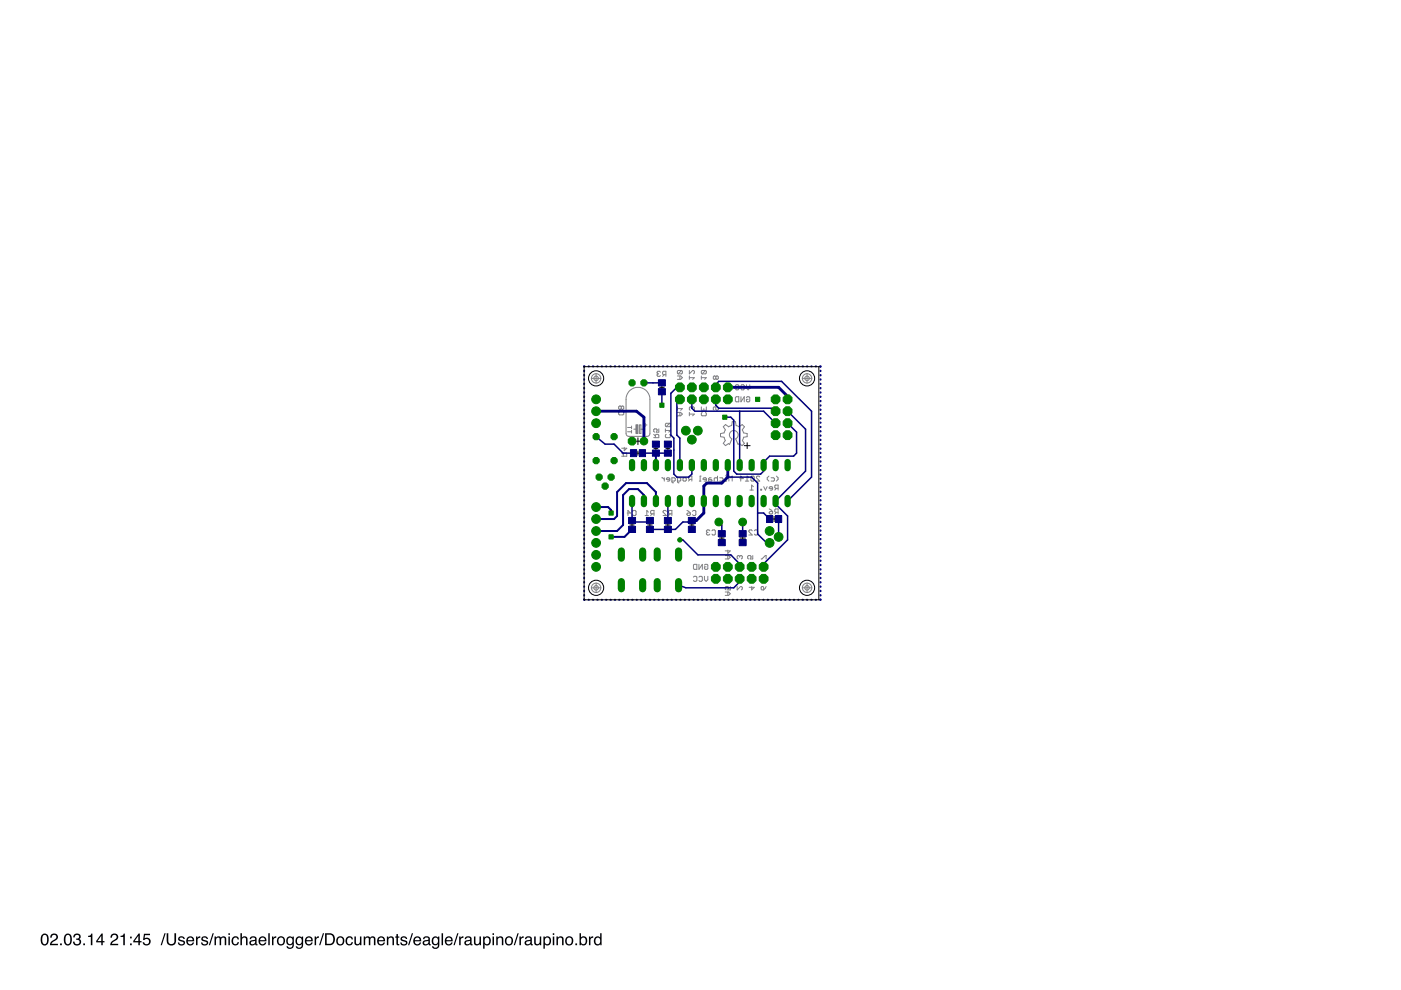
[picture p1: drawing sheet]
<svg xmlns="http://www.w3.org/2000/svg" width="297mm" height="210mm" viewBox="0 0 297 210" stroke-linecap="round" stroke-linejoin="round" font-family="sans-serif">
<path d="M9 198.1a.91 .91 0 0 1 1.1 .1 .91 .91 0 0 1 .2 1 .9 .9 0 0 1-.3 1.1 .9 .9 0 0 1-1.2-.2 1.91 1.91 0 0 1 .2-2zM9.2 198.3a1.65 1.65 0 0 0 .1 1.9h.2a1.25 1.25 0 0 0 .2-2zM10.9 198.1a.81 .81 0 0 1 1.3 .2 .81 .81 0 0 1-.5 1.2l-.8 .6h1.4v.3h-1.7a1.39 1.39 0 0 1 1.1-1.3 .5 .5 0 0 0 .2-.6 .5 .5 0 0 0-.6-.3 .5 .5 0 0 0-.3 .6h-.4zM12.7 200h.4v.4h-.4zM13.9 198.1a.91 .91 0 0 1 1.1 .1 .91 .91 0 0 1 .2 1 .9 .9 0 0 1-.3 1.1 .9 .9 0 0 1-1.2-.2 1.91 1.91 0 0 1 .2-2zM14.1 198.3a1.65 1.65 0 0 0 .1 1.9h.2a1.25 1.25 0 0 0 .2-2zM15.8 198.1a.72 .72 0 0 1 1-.1 .72 .72 0 0 1 .1 1l-.1 .1a.8 .8 0 0 1 .2 1.2 .8 .8 0 0 1-1.2 .1l-.3-.8h.3a.51 .51 0 0 0 .4 .7 .51 .51 0 0 0 .6-.5 .51 .51 0 0 0-.6-.5v-.3a.45 .45 0 0 0 .6-.3 .45 .45 0 0 0-.3-.5 .45 .45 0 0 0-.6 .2l-.1 .3h-.3zM17.7 200h.3v.4h-.3zM18.7 198.4l.4-.1 .2-.4h.3v2.5h-.3v-1.7h-.6zM21.5 198.4l-.8 1.1h.8zM21.5 197.9h.3v1.6h.4v.3h-.4v.6h-.3v-.6h-1.1v-.3zM23.7 198.1a.81 .81 0 0 1 1.3 .2 .81 .81 0 0 1-.6 1.2l-.7 .6h1.4v.3h-1.7a1.39 1.39 0 0 1 1.1-1.3 .5 .5 0 0 0 .2-.6 .5 .5 0 0 0-.7-.3 .5 .5 0 0 0-.3 .6h-.3zM25.6 198.4l.4-.1 .2-.4h.3v2.5h-.4v-1.7h-.5zM27.6 198.6h.3v.4h-.3zM27.6 200h.3v.4h-.3zM29.3 198.4l-.8 1.1h.8zM29.4 197.9h.2v1.6h.4v.3h-.4v.6h-.3v-.6h-1v-.3zM30.5 198h1.3v.3h-1l-.2 .7a.85 .85 0 0 1 1.3 .4 .85 .85 0 0 1-.6 1.1 .85 .85 0 0 1-1.1-.7h.4a.55 .55 0 0 0 .8 .2 .55 .55 0 0 0 .1-.8 .55 .55 0 0 0-.9 .1h-.3zM34.9 197.9h.2l-.8 2.5h-.2zM35.3 197.9h.4v1.5a.65 .65 0 0 0 .6 .8 .65 .65 0 0 0 .7-.8v-1.5h.3v1.4a1.01 1.01 0 0 1-1 1.2 1.01 1.01 0 0 1-1-1.2zM37.9 198.7a.74 .74 0 0 1 1.3 .4h-.3a.39 .39 0 0 0-.4-.3 .39 .39 0 0 0-.4 .3l.2 .2a.79 .79 0 0 1 .9 .7 .8 .8 0 0 1-.8 .5 .8 .8 0 0 1-.7-.7h.3a.45 .45 0 0 0 .5 .4 .45 .45 0 0 0 .4-.4l-.1-.1a.93 .93 0 0 1-1-.8zM39.7 198.8a.85 .85 0 0 1 1.1-.2 .85 .85 0 0 1 .4 1h-1.4a.53 .53 0 0 0 .4 .6 .53 .53 0 0 0 .6-.4h.3a.9 .9 0 0 1-1.2 .6 .9 .9 0 0 1-.3-1.4zM40 198.9l-.2 .4h1.1l-.4-.5zM41.6 198.6h.3v.3l.3-.4h.3v.4a.5 .5 0 0 0-.6 .4v1.1h-.3zM42.9 198.7a.74 .74 0 0 1 1.2 .4h-.3a.39 .39 0 0 0-.4-.3 .39 .39 0 0 0-.4 .3l.2 .2a.79 .79 0 0 1 .9 .7 .8 .8 0 0 1-.8 .5 .8 .8 0 0 1-.7-.7h.3a.45 .45 0 0 0 .5 .4 .45 .45 0 0 0 .4-.4l-.1-.1a.93 .93 0 0 1-1-.8zM45.1 197.9h.2l-.8 2.5h-.2zM45.5 198.6h.3v.2a.6 .6 0 0 1 1 0 .62 .62 0 0 1 .7-.3 .62 .62 0 0 1 .5 .7v1.2h-.4v-1.3a.4 .4 0 0 0-.5-.3 .4 .4 0 0 0-.2 .5v1.1h-.3v-1.2a.42 .42 0 0 0-.6-.4 .42 .42 0 0 0-.2 .6v1h-.3zM48.4 198.6h.3v1.8h-.3zM48.4 197.9h.3v.3h-.3zM49.3 198.8a.76 .76 0 0 1 .8-.3 .76 .76 0 0 1 .6 .7h-.3a.51 .51 0 0 0-.7-.4 .51 .51 0 0 0-.3 .7 .49 .49 0 0 0 .4 .7 .49 .49 0 0 0 .6-.4h.3a.83 .83 0 0 1-1.1 .6 .83 .83 0 0 1-.5-1.2zM51 197.9h.3v.9a.65 .65 0 0 1 .7-.3 .65 .65 0 0 1 .5 .7v1.2h-.3v-1.2a.46 .46 0 0 0-.6-.4 .46 .46 0 0 0-.3 .6v1h-.3zM53.2 199.8a.44 .44 0 0 0 .6 .4 .44 .44 0 0 0 .2-.7zM53.1 198.8a.8 .8 0 0 1 1.3 .2v1.1l.2 .1v.2h-.3l-.2-.2a.63 .63 0 0 1-1 .2 .63 .63 0 0 1 0-1l1-.2a.42 .42 0 0 0-.4-.5 .42 .42 0 0 0-.5 .4h-.2zM55 198.8a.85 .85 0 0 1 1.1-.2 .85 .85 0 0 1 .4 1h-1.4a.53 .53 0 0 0 .4 .6 .53 .53 0 0 0 .7-.4h.3a.9 .9 0 0 1-1.3 .6 .9 .9 0 0 1-.3-1.4zM55.3 198.9l-.2 .4h1.1l-.4-.5zM56.9 197.9h.3v2.5h-.3zM57.7 198.6h.3v.3l.3-.4h.3v.4a.5 .5 0 0 0-.6 .4v1.1h-.3zM59.3 198.9a.66 .66 0 0 0-.3 .9 .66 .66 0 0 0 1 .2 .67 .67 0 0 0 .1-.9 .67 .67 0 0 0-.8-.2zM58.9 198.8a.92 .92 0 0 1 1.3 .1 .92 .92 0 0 1 0 1.2 .92 .92 0 0 1-1.3 .1l-.2-.7zM60.9 198.8l.6-.3 .5 .3v-.2h.3v1.7a.81 .81 0 0 1-.6 .9 .81 .81 0 0 1-1-.6h.4a.53 .53 0 0 0 .7 .3 .53 .53 0 0 0 .2-.8 .8 .8 0 0 1-1.1 .2 .8 .8 0 0 1-.2-1.1zM61.2 198.9a.65 .65 0 0 0-.2 .9 .65 .65 0 0 0 .8 .2 .64 .64 0 0 0 .2-.8 .64 .64 0 0 0-.8-.3zM62.9 198.8l.5-.3 .6 .3v-.2h.3v1.7a.81 .81 0 0 1-.6 .9 .81 .81 0 0 1-1-.6h.3a.53 .53 0 0 0 .7 .3 .53 .53 0 0 0 .3-.8 .8 .8 0 0 1-1.1 .2 .8 .8 0 0 1-.2-1.1zM63.1 198.9a.65 .65 0 0 0-.1 .9 .65 .65 0 0 0 .8 .2 .64 .64 0 0 0 .2-.8 .64 .64 0 0 0-.9-.3zM64.9 198.8a.85 .85 0 0 1 1-.2 .85 .85 0 0 1 .4 1h-1.3a.53 .53 0 0 0 .4 .6 .53 .53 0 0 0 .6-.4h.3a.9 .9 0 0 1-1.3 .6 .9 .9 0 0 1-.3-1.4zM65.1 198.9l-.1 .4h1l-.3-.5zM66.7 198.6h.3v.3l.3-.4h.3v.4a.5 .5 0 0 0-.6 .4v1.1h-.3zM68.5 197.9h.2l-.8 2.5h-.2zM69.3 198.2v1.9h.6a.99 .99 0 0 0 .8-1 .99 .99 0 0 0-.8-.9zM68.9 197.9h1a1.29 1.29 0 0 1 1.1 1.2 1.29 1.29 0 0 1-1.1 1.3h-1zM71.8 198.9a.66 .66 0 0 0-.2 .9 .66 .66 0 0 0 1 .2 .67 .67 0 0 0 .1-.9 .67 .67 0 0 0-.9-.2zM71.5 198.8a.92 .92 0 0 1 1.3 .1 .92 .92 0 0 1 0 1.2 .92 .92 0 0 1-1.3 .1l-.2-.7zM73.5 198.8a.76 .76 0 0 1 .8-.3 .76 .76 0 0 1 .5 .7h-.3a.51 .51 0 0 0-.6-.4 .51 .51 0 0 0-.3 .7 .49 .49 0 0 0 .3 .7 .49 .49 0 0 0 .6-.4h.3a.83 .83 0 0 1-1.1 .6 .83 .83 0 0 1-.4-1.2zM75.1 198.6h.4v1.2a.47 .47 0 0 0 .6 .4 .47 .47 0 0 0 .2-.7v-.9h.3v1.8h-.3v-.3a.64 .64 0 0 1-.7 .3 .64 .64 0 0 1-.5-.6zM77.1 198.6h.3v.2a.6 .6 0 0 1 1.1 0 .62 .62 0 0 1 .7-.3 .62 .62 0 0 1 .4 .7v1.2h-.3v-1.3a.4 .4 0 0 0-.5-.3 .4 .4 0 0 0-.3 .5v1.1h-.3v-1.2a.42 .42 0 0 0-.5-.4 .42 .42 0 0 0-.3 .6v1h-.3zM80.2 198.8a.85 .85 0 0 1 1-.2 .85 .85 0 0 1 .4 1h-1.3a.53 .53 0 0 0 .4 .6 .53 .53 0 0 0 .6-.4h.3a.9 .9 0 0 1-1.3 .6 .9 .9 0 0 1-.2-1.4zM80.4 198.9l-.1 .4h1l-.3-.5zM82 198.6h.3v.2a.66 .66 0 0 1 .8-.3 .66 .66 0 0 1 .4 .7v1.2h-.3v-1.2a.46 .46 0 0 0-.5-.4 .46 .46 0 0 0-.4 .6v1h-.3zM84.1 198h.3v.6h.3v.2h-.3v1.2l.3 .2v.2a.44 .44 0 0 1-.6-.4v-1.2h-.3v-.2h.3zM85.1 198.7a.74 .74 0 0 1 1.2 .4h-.3a.39 .39 0 0 0-.4-.3 .39 .39 0 0 0-.3 .3l.1 .2a.79 .79 0 0 1 1 .7 .8 .8 0 0 1-.9 .5 .8 .8 0 0 1-.6-.7h.3a.45 .45 0 0 0 .4 .4 .45 .45 0 0 0 .4-.4v-.1a.93 .93 0 0 1-1.1-.8zM87.3 197.9h.3l-.8 2.5h-.3zM87.9 198.8a.85 .85 0 0 1 1-.2 .85 .85 0 0 1 .4 1h-1.4a.53 .53 0 0 0 .4 .6 .53 .53 0 0 0 .7-.4h.3a.9 .9 0 0 1-1.3 .6 .9 .9 0 0 1-.3-1.4zM88.1 198.9l-.1 .4h1l-.3-.5zM90 199.8a.44 .44 0 0 0 .5 .4 .44 .44 0 0 0 .3-.7zM89.8 198.8a.8 .8 0 0 1 1.3 .2v1.1l.2 .1v.2h-.3l-.2-.2a.63 .63 0 0 1-.9 .2 .63 .63 0 0 1 0-1l.9-.2a.42 .42 0 0 0-.4-.5 .42 .42 0 0 0-.4 .4h-.3zM91.8 198.8l.5-.3 .6 .3v-.2h.2v1.7a.81 .81 0 0 1-.6 .9 .81 .81 0 0 1-.9-.6h.3a.53 .53 0 0 0 .7 .3 .53 .53 0 0 0 .3-.8 .8 .8 0 0 1-1.1 .2 .8 .8 0 0 1-.2-1.1zM92 198.9a.65 .65 0 0 0-.2 .9 .65 .65 0 0 0 .9 .2 .64 .64 0 0 0 .2-.8 .64 .64 0 0 0-.9-.3zM93.6 197.9h.3v2.5h-.3zM94.5 198.8a.85 .85 0 0 1 1.1-.2 .85 .85 0 0 1 .4 1h-1.4a.53 .53 0 0 0 .4 .6 .53 .53 0 0 0 .7-.4h.3a.9 .9 0 0 1-1.3 .6 .9 .9 0 0 1-.3-1.4zM94.8 198.9l-.2 .4h1.1l-.4-.5zM96.9 197.9h.3l-.8 2.5h-.3zM97.4 198.6h.3v.3l.3-.4h.3v.4a.5 .5 0 0 0-.6 .4v1.1h-.3zM98.8 199.8a.44 .44 0 0 0 .6 .4 .44 .44 0 0 0 .2-.7zM98.6 198.8a.8 .8 0 0 1 1.4 .2v1.1l.2 .1v.2h-.4l-.1-.2a.63 .63 0 0 1-1 .2 .63 .63 0 0 1 0-1l1-.2a.42 .42 0 0 0-.4-.5 .42 .42 0 0 0-.5 .4h-.3zM100.5 198.6h.3v1.2a.47 .47 0 0 0 .6 .4 .47 .47 0 0 0 .3-.7v-.9h.3v1.8h-.3v-.3a.64 .64 0 0 1-.7 .3 .64 .64 0 0 1-.5-.6zM102.9 198.9a.71 .71 0 0 0-.2 .8 .71 .71 0 0 0 .7 .5 .72 .72 0 0 0 .4-.9 .72 .72 0 0 0-.8-.5zM102.4 198.6h.3v.2a.75 .75 0 0 1 1-.2 .75 .75 0 0 1 .4 .8 .78 .78 0 0 1-.4 1 .78 .78 0 0 1-1-.2v.9h-.3zM104.4 198.6h.3v1.8h-.3zM104.4 197.9h.3v.3h-.3zM105.2 198.6h.3v.2a.66 .66 0 0 1 .8-.3 .66 .66 0 0 1 .4 .7v1.2h-.3v-1.2a.46 .46 0 0 0-.6-.4 .46 .46 0 0 0-.3 .6v1h-.3zM107.6 198.9a.66 .66 0 0 0-.2 .9 .66 .66 0 0 0 .9 .2 .67 .67 0 0 0 .1-.9 .67 .67 0 0 0-.8-.2zM107.3 198.8a.92 .92 0 0 1 1.2 .1 .92 .92 0 0 1 0 1.2 .92 .92 0 0 1-1.2 .1l-.3-.7zM109.7 197.9h.3l-.8 2.5h-.3zM110.1 198.6h.3v.3l.4-.4h.2v.4a.5 .5 0 0 0-.6 .4v1.1h-.3zM111.6 199.8a.44 .44 0 0 0 .6 .4 .44 .44 0 0 0 .2-.7zM111.4 198.8a.8 .8 0 0 1 1.4 .2v1.1l.2 .1v.2h-.4l-.1-.2a.63 .63 0 0 1-1 .2 .63 .63 0 0 1 0-1l.9-.2a.42 .42 0 0 0-.3-.5 .42 .42 0 0 0-.5 .4h-.3zM113.3 198.6h.3v1.2a.47 .47 0 0 0 .6 .4 .47 .47 0 0 0 .2-.7v-.9h.3v1.8h-.2v-.3a.64 .64 0 0 1-.8 .3 .64 .64 0 0 1-.4-.6zM115.7 198.9a.71 .71 0 0 0-.2 .8 .71 .71 0 0 0 .7 .5 .72 .72 0 0 0 .3-.9 .72 .72 0 0 0-.7-.5zM115.2 198.6h.3v.2a.75 .75 0 0 1 .9-.2 .75 .75 0 0 1 .4 .8 .78 .78 0 0 1-.3 1 .78 .78 0 0 1-1-.2v.9h-.3zM117.2 198.6h.3v1.8h-.3zM117.2 197.9h.3v.3h-.3zM118 198.6h.3v.2a.66 .66 0 0 1 .7-.3 .66 .66 0 0 1 .5 .7v1.2h-.3v-1.2a.46 .46 0 0 0-.6-.4 .46 .46 0 0 0-.3 .6v1h-.3zM120.4 198.9a.66 .66 0 0 0-.2 .9 .66 .66 0 0 0 .9 .2 .67 .67 0 0 0 .1-.9 .67 .67 0 0 0-.8-.2zM120.1 198.8a.92 .92 0 0 1 1.2 .1 .92 .92 0 0 1 0 1.2 .92 .92 0 0 1-1.3 .1l-.2-.7zM122 200h.3v.4h-.3zM122.9 197.9h.3v.9a.81 .81 0 0 1 1-.1 .81 .81 0 0 1 .3 1 .73 .73 0 0 1-.5 .7 .73 .73 0 0 1-.8-.2v.2h-.3zM123.3 198.9a.64 .64 0 0 0-.1 .9 .64 .64 0 0 0 .9 .2 .65 .65 0 0 0 0-.9 .65 .65 0 0 0-.8-.2zM124.9 198.6h.3v.3l.3-.4h.3v.4a.5 .5 0 0 0-.6 .4v1.1h-.3zM126.4 199a.64 .64 0 0 0-.1 .8 .64 .64 0 0 0 .8 .2 .64 .64 0 0 0 .1-.9 .64 .64 0 0 0-.8-.1zM126.3 198.7l.6-.2 .3 .3v-.9h.3v2.5h-.2v-.3a.8 .8 0 0 1-1.1 .2 .8 .8 0 0 1-.3-1z" fill-rule="evenodd" fill="#000"/>
<g fill="none" stroke="#000" stroke-width=".21">
<path d="M123.8 77.7h49.8v49.5h-49.8zM134.5 93.5h1.5M134.8 96.1h.9M135.3 92.8v1.5M135.3 95.7v.8M138.6 95.1h.9M139.1 94.7v.8M139.8 82.1h1M140.3 81.6v1M141.2 95.1h.8M141.6 94.7v.8M157.8 94.5h1.2"/>
<path d="M158.4 93.9v1.2M133.5 111.3h1M134 110.8v1M137.3 111.3h1M137.8 110.8v1M141.1 111.3h1M141.6 110.8v1M146.2 111.3h.9M146.7 110.8v1M152.5 114.1h1M153 113.6v1M156.9 114.1h1.2"/>
<path d="M157.5 113.5v1.2M163.6 110h1.1M164.1 109.5v1.1"/>
<circle cx="126.4" cy="80.2" r="1.61"/>
<circle cx="171.1" cy="80.2" r="1.61"/>
<circle cx="126.4" cy="124.6" r="1.61"/>
<circle cx="171.1" cy="124.6" r="1.61"/>
</g>
<g fill="none" stroke="#808080" stroke-width=".21">
<path d="M126.4 79.2v2M139.5 79.3l-.2 .1 .2 .4h.3l.2-.2M139.5 79.3h.2M140 78.9l-.2-.2h-.3l-.2 .2 .2 .4M140.8 79.4l-.3 .4M141.2 79.4h-.5l-.2-.1 .2-.6h.5v1.1M143.6 79.7h.7l.4 .4-.4 .3h-.7M144.1 79.7v.7M144.5 78.5l.2 .2-.2 .6h-.7M144.5 78.5h-.7l-.2 .2 .2 .6M144.5 78.5l-.7 .8M146.2 78.5v.8l.7-.8h.1l.2 .2-.2 .6"/>
<path d="M146.2 79.7v.7M148.7 79.7v.7M149.6 78.5l.2 .2-.2 .6h-.7M149.6 78.5h-.7l-.2 .2 .2 .6M149.6 78.5l-.7 .8M151.8 79.9l-.2-.2-.4 .2 .2 .5 .4-.2M151.8 79.9l.1-.2 .4 .2-.2 .5-.3-.2M151.8 79.9v.3M171.1 79.2v2M125.4 80.2h2M131.4 87.2l-.2 .2v.4l.2 .2h.7l.1-.2v-.4l-.1-.2M131.7 86.3l.2-.2 .3 .2v.3l-.1 .2-.4-.2"/>
<path d="M131.7 86.3l-.2-.2-.3 .2v.3l.2 .2 .3-.2M131.7 86.3v.3M131.8 96.7h1.1v-.5l-.5-.2-.2 .2v.5M131.8 96l.4 .4M132.4 94.8v.8l.5-.6h-1.1M133.1 91.5h.8M133.1 90.6h.8M133.3 83a2.54 2.54 0 0 1 2.8-.7 2.54 2.54 0 0 1 1.7 2.4l-.1 7.6-.5 .2h-4l-.4-.2-.1-.4v-7.2l.2-.9zM133.9 90.3v.6M133.9 91.2v.6M134.4 91h.5M135.6 90.1h.3v1.8h-.3z"/>
<path d="M135.9 91h.6M136.4 90.1h.8M136.8 89.7v.8M138.6 92.8h1.1v-.5l-.6-.2-.1 .2v.5M138.6 92.1l.4 .4M139.7 90.9v.7h-.6l.2-.3-.2-.4-.5 .2v.4l.2 .1M141.1 90.9v.7M141.1 91.3h1l-.3 .3M141.2 92.1l-.1 .2v.3l.1 .2h.8l.1-.2v-.3l-.1-.2M142 89.7l.1 .6-.1 .2h-.8M142 89.7h-.8l-.1 .2v.4l.1 .2M142 89.7l-.8 .8"/>
<path d="M143.6 87.4h.7l.4 .4-.4 .4h-.7M143.6 86.3v.7M143.6 86.6h1.1l-.4 .4M144.1 87.4v.8M146.2 87.8h1l-.3 .4M146.2 87.4v.8M146.2 80.1h1l-.3 .3M146.7 86.5v.1M146.7 86.5l-.2-.2-.3 .2 .1 .5M146.7 86.5l.2-.2 .3 .2-.2 .5M148.7 80.1h1.1l-.4 .3M148.7 86.3v.7h1.1v-.7"/>
<path d="M148.9 87.4l-.2 .2v.4l.2 .2h.7l.2-.2-.2-.6M149.2 86.6v.4M151.8 86.3v.5l.1 .2 .4-.2-.2-.5h-.7l-.2 .2 .2 .5M154.5 90.5l-.7-.5-.4 .5 .4 .6-.3 .7-.7 .1v.7l.7 .1 .3 .7-.4 .6 .4 .5 .6-.4 .3 .1 .5-1.1M155.1 90.2l-.6 .3M155.1 90.2l.2-.8h.6l.2 .8M155.2 93a.93 .93 0 0 1-.4-1.4 .93 .93 0 0 1 1.5 0 .93 .93 0 0 1-.3 1.4M155.9 81.8l.2-.2h.4l.1 .2v.7l-.1 .2h-.4l-.2-.2M156.1 90.2l.6 .3 .7-.5 .4 .5-.4 .7 .2 .6 .8 .1v.7l-.8 .1-.2 .7 .4 .6-.4 .5-.7-.4-.2 .1-.5-1.1M156.1 84.1h.5v1.1h-.5l-.2-.2v-.7zM157.1 81.8l.2-.2h.3l.2 .2v.7l-.2 .2h-.3l-.2-.2M157.1 84.1v1.1l.7-1.1v1.1"/>
<path d="M158.3 84.3l.1-.2h.4l.2 .2v.7l-.2 .2h-.4l-.1-.5h.3M158.3 81.6v.7l.3 .4 .4-.4v-.7M170.1 80.2h2M133 108.8h.7l-.6-.6v1.1M134.1 108.4l.2-.2h.4l.2 .2v.7l-.2 .2h-.4l-.2-.2M136.8 109.3h.7M137.5 108.6l-.4-.4v1.1M138.3 108.9l-.4 .4M138.7 108.9h-.6l-.2-.1 .2-.6h.6v1.1M140.3 101.3l.5 .3M140.8 101.3v.7M141.3 108.4l-.2-.2h-.3l-.2 .2 .7 .9h-.7"/>
<path d="M142 101.6h-.7l.2-.3 .5 .2v.3l-.5 .2M142.1 108.9l-.3 .4M142.5 108.9h-.6l-.1-.1 .1-.6h.6v1.1M142.5 102h.5l.2-.2v-.3l-.2-.2h-.5v.9l.3 .2M143.6 102h.6l.1-.2v-.3l-.1-.2h-.6v.9l.4 .2M145 101.3h.3l.2 .2v.3l-.2 .2h-.3l-.2-.2v-.3zM145.6 108.9l.2-.1h.6l-.2 .5h-.4zM145.6 108.2l.8 .6M146.3 101.6l-.3 .4M146.7 101.6h-.6l-.1-.1v-.4l.1-.2h.6v1.1M146.8 108.4l.2-.2h.4l.1 .2v.7l-.1 .2h-.4l-.2-.2M147 119.8l.2-.1h.5v1h-.5l-.2-.2z"/>
<path d="M148.2 119.7v1l.7-1v1M148.3 102h.3M148.6 100.9h-.2v1.1M149.4 119.8l.1-.1h.4l.2 .1v.7l-.2 .2-.5-.2v-.3h.3M149.8 101.6h-.7l.2-.3 .5 .2v.3l-.5 .2M150 112.9l-.2 .2 .2 .3h.3l.2-.2M150 112.9h.1M150.5 112.5l-.2-.1h-.3l-.2 .1 .2 .4M150.8 101.3l-.6 .2v.5h.6l.2-.2-.2-.2h-.6M150.9 112.5l.2-.1h.4l.2 .1v.7l-.2 .2h-.4l-.2-.2M152.1 101.5l-.1-.2h-.4l-.2 .2v.5M152.1 100.9v1.1"/>
<path d="M152.6 101.3h.5l.2 .2v.3l-.2 .2h-.5M153.7 102h.4M153.8 117.8h.7l.3 .4-.3 .3h-.7M153.9 100.8v.1M154.1 101.3h-.2v.7M154.3 116.6v.7l.5-.5h-1M154.3 117.8v.7M154.5 102v-1.1l.4 .4 .3-.4v1.1M156.8 118l-.1-.2-.4 .2v.3l.2 .2M156.8 118l.2-.2 .4 .2v.3l-.2 .2M156.8 118v.2M156.9 101.5h.7l-.5-.6v1.1"/>
<path d="M158 102h.7M158.7 101.3l-.3-.4v1.1M159 103.9h.7M159.2 101.1v.7l.2 .2h.3l.2-.2M159.2 101.1l.2-.2h.3l.2 .2v.7M159.2 101.1l.7 .7M159.5 112.5l-.2-.1h-.3l-.2 .1v.2l.7 .7h-.7M159.6 117.8v.7h-.6l.2-.5-.5-.2-.2 .2v.3l.2 .2M159.7 103.2l-.3-.4v1.1M159.9 112.5l.2-.1h.4l.2 .1v.7l-.2 .2h-.4l-.2-.2M161.1 101.1l-.2-.2h-.4l-.1 .2v.2l.7 .7h-.7M161.3 103.7h.2v.2h-.2z"/>
<path d="M161.4 118.5h.1l.8-.7h.1v.7M161.9 103.2l.4 .7 .3-.7M163 100.9l-.3 .4v.3l.3 .4M163.1 107.9l.7 .6M163.1 108.6l.2-.1h.5l-.2 .5h-.3zM163.5 101.3h.5l.2 .2v.3l-.2 .2h-.5M163.8 103.5h-.7l.2-.3h.3l.2 .2v.3l-.2 .2h-.3M164.6 100.9l.4 .4v.3l-.4 .4M164.6 108.6l-.3 .4M164.6 103.5l-.3 .4M165 103.5h-.6l-.1-.1v-.4l.1-.2h.6v1.1M165 108.6h-.6l-.1-.1 .1-.6h.6v1.1"/>
<path d="M125.4 124.6h2M126.4 123.6v2M147 122.4l.2-.2 .5 .2v.7l-.1 .2h-.4l-.2-.2M148.2 122.4l.2-.2 .5 .2v.7l-.2 .2-.5-.2M149.4 122.2v.7l.3 .4 .4-.4v-.7M153.8 125.5h.7l.3 .4-.3 .3h-.7M154.3 125.5v.7M154.8 124.4v.7h-.5l.2-.6-.2-.1h-.4l-.1 .1v.4l.1 .2M156.3 124.4v.7l.7-.7h.2l.2 .1v.4l-.2 .2M159.4 124.4v.7l.5-.6h-1.1M161.4 124.5l.1-.1 .4 .1v.6h-.4zM162.4 124.4l-.5 .7"/>
<path d="M170.1 124.6h2M171.1 123.6v2"/>
<circle cx="126.4" cy="80.2" r=".99"/>
<circle cx="126.4" cy="80.2" r=".49"/>
<circle cx="171.1" cy="80.2" r=".99"/>
<circle cx="171.1" cy="80.2" r=".49"/>
<circle cx="126.4" cy="124.6" r=".99"/>
<circle cx="126.4" cy="124.6" r=".49"/>
<circle cx="171.1" cy="124.6" r=".99"/>
<circle cx="171.1" cy="124.6" r=".49"/>
</g>
<path d="M134.8 90.1h.5v1.8h-.5z" fill="#808080" stroke="#808080" stroke-width=".21"/>
<g fill="#000080" stroke="#000080" stroke-width=".21">
<path d="M137.1 109.7h1.4v1.3h-1.4z"/>
<path d="M137.1 111.6h1.4v1.3h-1.4z"/>
<path d="M140.9 109.7h1.4v1.3h-1.4z"/>
<path d="M140.9 111.6h1.4v1.3h-1.4z"/>
<path d="M156.7 114.4h1.5v1.3h-1.5z"/>
<path d="M156.7 112.5h1.5v1.3h-1.5z"/>
<path d="M152.3 114.4h1.5v1.3h-1.5z"/>
<path d="M152.3 112.5h1.5v1.3h-1.5z"/>
<path d="M133.3 111.6h1.4v1.3h-1.4z"/>
<path d="M133.3 109.7h1.4v1.3h-1.4z"/>
<path d="M145.9 111.6h1.5v1.3h-1.5z"/>
<path d="M145.9 109.7h1.5v1.3h-1.5z"/>
<path d="M139.6 80.5h1.5v1.3h-1.5z"/>
<path d="M139.6 82.4h1.5v1.3h-1.5z"/>
<path d="M133.7 95.3h1.3v1.5h-1.3z"/>
<path d="M135.6 95.3h1.3v1.5h-1.3z"/>
<path d="M138.3 95.4h1.5v1.3h-1.5z"/>
<path d="M138.3 93.5h1.5v1.3h-1.5z"/>
<path d="M140.9 93.5h1.4v1.3h-1.4z"/>
<path d="M140.9 95.4h1.4v1.3h-1.4z"/>
<path d="M164.4 109.3h1.3v1.5h-1.3z"/>
<path d="M162.5 109.3h1.3v1.5h-1.3z"/>
</g>
<g fill="none" stroke="#000080" stroke-width=".42">
<path d="M123.8 78.6v.1M123.8 79.5v.1M124 77.7l-.2 .1M124.8 77.7h.1M125.7 77.7h.1M126.6 77.7h.1M127.6 77.7h.1M128.5 77.7h.1M129.4 77.7h.1M130.3 77.7h.2M131.3 77.7h.1M132.2 77.7h.1"/>
<path d="M133.1 77.7h.1M134 77.7h.2M135 77.7h.1M135.9 77.7h.1M136.8 77.7h.1M137.7 77.7h.2M138.7 77.7h.1M139.6 77.7h.1M140.5 77.7h.1M141.4 77.7h.2M142.4 77.7h.1M143.3 77.7h.1"/>
<path d="M144.2 77.7h.1M145.1 77.7h.2M146.1 77.7h.1M147 77.7h.1M147.9 77.7h.1M148.8 77.7h.2M149.8 77.7h.1M150.7 77.7h.1M151.6 77.7h.1M152.5 77.7h.2M153.5 77.7h.1M154.4 77.7h.1"/>
<path d="M155.3 77.7h.1M156.3 77.7h.1M157.2 77.7h.1M158.1 77.7h.1M159 77.7h.2M160 77.7h.1M160.9 77.7h.1M161.8 77.7h.1M162.7 77.7h.2M163.7 77.7h.1M164.6 77.7h.1M165.5 77.7h.1"/>
<path d="M166.4 77.7h.2M167.4 77.7h.1M168.3 77.7h.1M169.2 77.7h.1M170.1 77.7h.2M171.1 77.7h.1M172 77.7h.1M172.9 77.7h.1M173.8 77.7l.2 .1M174 78.6v.1M174 79.5v.1M123.8 80.4v.1"/>
<path d="M123.8 81.3v.1M123.8 82.3v.1M123.8 83.2v.1M123.8 84.1v.1M123.8 85v.1M123.8 85.9v.1M123.8 86.8v.1M123.8 87.7v.1M123.8 88.6v.2M123.8 89.6v.1M123.8 90.5v.1M123.8 91.4v.1"/>
<path d="M123.8 92.3v.1M123.8 93.2v.1M123.8 94.1v.1M123.8 95.1v.1M123.8 96v.1M123.8 96.9v.1M123.8 97.8v.1M123.8 98.7v.1M123.8 99.6v.1M139.1 96.1v2.5M174 80.4v.1M174 81.3v.1"/>
<path d="M174 82.3v.1M174 83.2v.1M174 84.1v.1M174 85v.1M174 85.9v.1M174 86.8v.1M174 87.7v.1M174 88.6v.2M174 89.6v.1M174 90.5v.1M174 91.4v.1M174 92.3v.1"/>
<path d="M174 93.2v.1M174 94.1v.1M174 95.1v.1M174 96v.1M174 96.9v.1M174 97.8v.1M174 98.7v.1M174 99.6v.1M123.8 100.5v.1M123.8 101.5v.1M123.8 102.4v.1M123.8 103.3v.1"/>
<path d="M123.8 104.2v.1M123.8 105.1v.1M123.8 106v.1M123.8 107h.1M123.8 107.9v.1M123.8 108.8v.1M123.8 109.7v.1M123.8 110.6v.1M123.8 111.5v.1M123.8 112.4v.1M123.8 113.3v.2M123.8 114.3v.1"/>
<path d="M123.8 115.2v.1M123.8 116.1v.1M123.8 117v.1M123.8 117.9v.1M123.8 118.8v.1M123.8 119.7v.1M126.4 107.5h2.5l.7 .6v.7M134 112.2l-1.6 1.6h-2.8M136.5 106.2v-1.2l-1.2-1.3h-1.9l-1.3 1.3v6.3l-1.3 1.3h-4.4M139.1 106.2v-1.9l-1.9-1.9h-4.5l-1.9 1.9v5.1l-.6 .6h-3.8M174 100.5v.1M174 101.5v.1"/>
<path d="M174 102.4v.1M174 103.3v.1M174 104.2v.1M174 105.1v.1M174 106v.1M174 107h.1M174 107.9v.1M174 108.8v.1M174 109.7v.1M174 110.6v.1M174 111.5v.1M174 112.4v.1"/>
<path d="M174 113.3v.2M174 114.3v.1M174 115.2v.1M174 116.1v.1M174 117v.1M174 117.9v.1M174 118.8v.1M174 119.7v.1M123.8 127.1l.2 .1M123.8 120.7v.1M123.8 121.6v.1M123.8 122.5v.1"/>
<path d="M123.8 123.4v.1M123.8 124.3v.1M123.8 125.2v.1M123.8 126.2v.1M124.8 127.2h.1M125.7 127.2h.1M126.6 127.2h.1M127.6 127.2h.1M128.5 127.2h.1M129.4 127.2h.1M130.3 127.2h.2M131.3 127.2h.1"/>
<path d="M132.2 127.2h.1M133.1 127.2h.1M134 127.2h.2M135 127.2h.1M135.9 127.2h.1M136.8 127.2h.1M137.7 127.2h.2M138.7 127.2h.1M139.6 127.2h.1M140.5 127.2h.1M141.4 127.2h.2M142.4 127.2h.1"/>
<path d="M143.3 127.2h.1M144.2 127.2h.1M145.1 127.2h.2M146.1 127.2h.1M147 127.2h.1M147.9 127.2h.1M148.8 127.2h.2M149.8 127.2h.1M150.7 127.2h.1M151.6 127.2h.1M152.5 127.2h.2M153.5 127.2h.1"/>
<path d="M154.4 127.2h.1M155.3 127.2h.1M156.3 127.2h.1M157.2 127.2h.1M158.1 127.2h.1M159 127.2h.2M160 127.2h.1M160.9 127.2h.1M161.8 127.2h.1M162.7 127.2h.2M163.7 127.2h.1M164.6 127.2h.1"/>
<path d="M165.5 127.2h.1M166.4 127.2h.2M167.4 127.2h.1M168.3 127.2h.1M169.2 127.2h.1M170.1 127.2h.2M171.1 127.2h.1M172 127.2h.1M172.9 127.2h.1M174 120.7v.1M174 121.6v.1M174 122.5v.1"/>
<path d="M174 123.4v.1M174 124.3v.1M174 125.2v.1M174 126.2v.1M174 127.1l-.2 .1"/>
</g>
<g fill="none" stroke="#000080" stroke-width=".32">
<path d="M126.4 92.6l1.9 1.6h1.9l1.9 1.9h2.2M136.2 96.1h5.4M136.5 81.2h3.8M139.1 96.1h.1M140.3 83.1v2.8M144.1 82.1h-.6l-1.3 1.3v8.9l.7 .6v7.6l.6 .7h2.5l.7-.7v-1.9M144.1 84.7l-.6 .6v7l.6 .6v5.7M146.7 84.7v1.9l.6 .6h14.6l2.5 2.5M151.8 84.7v1.2l.6 .7h11.4l.6 .6M151.8 82.1v-.6l.6-.6h13.3l6.4 6.3v14l-5.1 5M153.7 88.5h1.2l.7 .6v10.8l.6 .6h5.1l.6-.6v-1.9l1.3-1.3h5.1l.6-.6v-4.5l-1.9-1.9M156.8 87.2v11.4"/>
<path d="M167 87.2l3.8 3.8v8.9l-6.4 6.3v.7l2.6 2.5v5.1l-5.1 5v.7M134 106.2v4.5h3.8v-.3M141.6 106.2v4.5M144.1 114.5h.7l3.2 3.1h6.9l1.9 1.9v.7M146.4 110.7h-1.6l-1.6 1.5h-5.4M152.4 110.7l.6 .6v1.9M154.3 101.2h5.1l1.2 1.2v10.8l1.9 1.9h.7M157.5 110.7v2.5M160.6 108.8h1.3l1.3 1.2M165.1 110v3.9M156.8 122.7v.7l-1.2 1.2h-10.2l-1.5-.5"/>
</g>
<path d="M126.4 87.2h8.5l1.6 1.3v5M154.3 82.1h10.8l1.9 1.9v.7M154.3 98.6v2.6l-1.3 1.2h-3.1l-.7 .7v5.7l-1.6 1.6h-.9l-.3 .3h-.4M141.6 112.2v.4" fill="none" stroke="#000080" stroke-width=".61"/>
<g fill="none" stroke="#008000" stroke-width="1.3">
<path d="M134 98v1.3M136.5 98v1.3M139.1 98v1.3M141.6 98v1.3M144.1 98v1.3M146.7 98v1.3M149.2 98v1.3M151.8 98v1.3M154.3 98v1.3M156.8 98v1.3M159.4 98v1.3M161.9 98v1.3"/>
<path d="M164.4 98v1.3M167 98v1.3M134 105.6v1.3M136.5 105.6v1.3M139.1 105.6v1.3M141.6 105.6v1.3M144.1 105.6v1.3M146.7 105.6v1.3M149.2 105.6v1.3M151.8 105.6v1.3M154.3 105.6v1.3M156.8 105.6v1.3"/>
<path d="M159.4 105.6v1.3M161.9 105.6v1.3M164.4 105.6v1.3M167 105.6v1.3"/>
</g>
<path d="M131.7 116.8v1.5M136.2 116.8v1.5M139.3 116.8v1.5M143.9 116.8v1.5M131.7 123.3v1.5M136.2 123.3v1.5M139.3 123.3v1.5M143.9 123.3v1.5" fill="none" stroke="#008000" stroke-width="1.5"/>
<g fill="#008000" stroke="#008000" stroke-width=".21">
<path d="M160.2 84.2h.9v.9h-.9z"/>
<path d="M139.9 85.5h.9v.9h-.9z"/>
<path d="M153.2 88h.9v.9h-.9z"/>
<path d="M129.1 108.3h.9v.9h-.9z"/>
<path d="M129.1 113.4h.9v.9h-.9z"/>
<circle cx="164.4" cy="84.7" r="1.01"/>
<circle cx="167" cy="84.7" r="1.01"/>
<circle cx="164.4" cy="87.2" r="1.01"/>
<circle cx="167" cy="87.2" r="1.01"/>
<circle cx="164.4" cy="89.7" r="1.01"/>
<circle cx="167" cy="89.7" r="1.01"/>
<circle cx="164.4" cy="92.3" r="1.01"/>
<circle cx="167" cy="92.3" r="1.01"/>
<circle cx="136.5" cy="81.2" r=".71"/>
<circle cx="134" cy="81.2" r=".71"/>
<circle cx="151.8" cy="122.7" r="1.01"/>
<circle cx="151.8" cy="120.2" r="1.01"/>
<circle cx="154.3" cy="122.7" r="1.01"/>
<circle cx="154.3" cy="120.2" r="1.01"/>
<circle cx="156.8" cy="122.7" r="1.01"/>
<circle cx="156.8" cy="120.2" r="1.01"/>
<circle cx="159.4" cy="122.7" r="1.01"/>
<circle cx="159.4" cy="120.2" r="1.01"/>
<circle cx="161.9" cy="122.7" r="1.01"/>
<circle cx="161.9" cy="120.2" r="1.01"/>
<circle cx="154.3" cy="82.1" r="1.01"/>
<circle cx="154.3" cy="84.7" r="1.01"/>
<circle cx="151.8" cy="82.1" r="1.01"/>
<circle cx="151.8" cy="84.7" r="1.01"/>
<circle cx="149.2" cy="82.1" r="1.01"/>
<circle cx="149.2" cy="84.7" r="1.01"/>
<circle cx="146.7" cy="82.1" r="1.01"/>
<circle cx="146.7" cy="84.7" r="1.01"/>
<circle cx="144.1" cy="82.1" r="1.01"/>
<circle cx="144.1" cy="84.7" r="1.01"/>
<circle cx="126.4" cy="92.6" r=".71"/>
<circle cx="126.4" cy="97.7" r=".71"/>
<circle cx="130.2" cy="92.6" r=".71"/>
<circle cx="130.2" cy="97.7" r=".71"/>
<circle cx="129.6" cy="101.2" r=".71"/>
<circle cx="128.3" cy="103.1" r=".71"/>
<circle cx="127" cy="101.2" r=".71"/>
<circle cx="134" cy="93.5" r=".87"/>
</g>
<g fill="#008000" stroke="#008000" stroke-width=".21">
<circle cx="157.5" cy="110.7" r=".83"/>
<circle cx="152.4" cy="110.7" r=".83"/>
<circle cx="126.4" cy="107.5" r=".93"/>
<circle cx="126.4" cy="110" r=".93"/>
<circle cx="126.4" cy="112.6" r=".93"/>
<circle cx="126.4" cy="115.1" r=".93"/>
<circle cx="126.4" cy="117.6" r=".93"/>
<circle cx="126.4" cy="120.2" r=".93"/>
<circle cx="126.4" cy="84.7" r=".93"/>
<circle cx="126.4" cy="87.2" r=".93"/>
<circle cx="126.4" cy="89.7" r=".93"/>
<circle cx="145.4" cy="91.3" r=".93"/>
<circle cx="146.7" cy="93.2" r=".93"/>
<circle cx="148" cy="91.3" r=".93"/>
<circle cx="163.2" cy="115.1" r=".93"/>
<circle cx="165.1" cy="113.8" r=".93"/>
<circle cx="163.2" cy="112.6" r=".93"/>
<circle cx="136.5" cy="93.5" r=".8"/>
<circle cx="144.1" cy="114.5" r=".47"/>
</g>
</svg>
